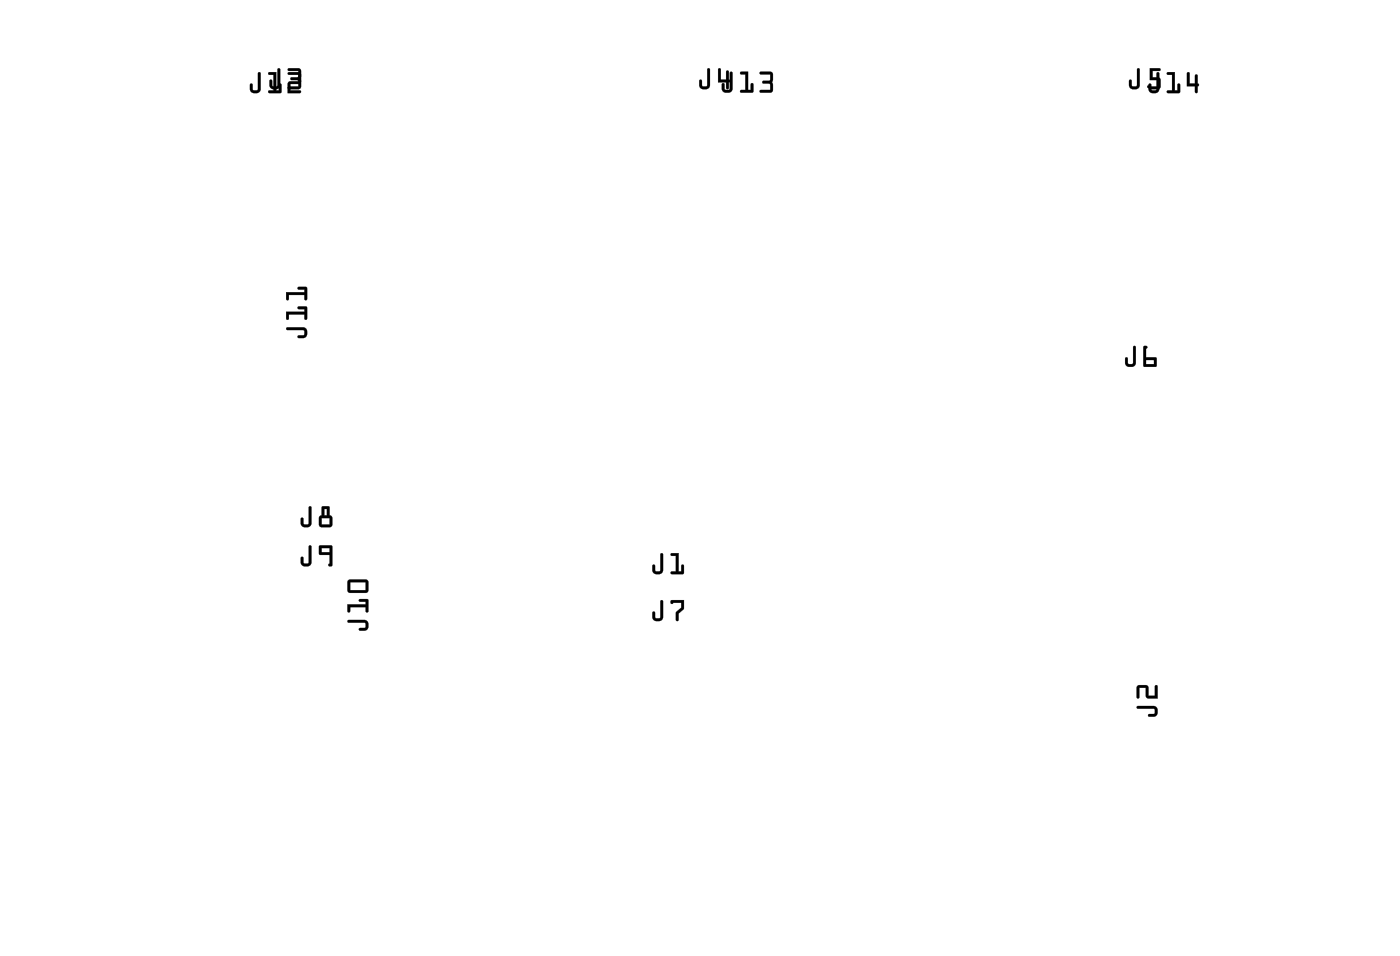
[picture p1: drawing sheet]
<svg xmlns="http://www.w3.org/2000/svg" width="91mm" height="62mm" viewBox="0 0 91 62" stroke-linecap="round" stroke-linejoin="round" font-family="sans-serif">
<g fill="#000">
<path d="M16.8 4.7l.2 .1v1a.37 .37 0 0 1-.4 .3 .37 .37 0 0 1-.4-.3v-.3a.1 .1 0 0 1 .1-.1 .1 .1 0 0 1 .1 .1l.1 .3h.2zM16.8 4.7v1.1l-.4 .1-.1-.5v.1v.3a.35 .35 0 0 0 .3 .2 .35 .35 0 0 0 .3-.2v-1zM17.5 4.7h.5v1.2h.1v-.4a.1 .1 0 0 1 .1-.1 .1 .1 0 0 1 .1 .1v.5l-.8 .1a.1 .1 0 0 1-.1-.1 .1 .1 0 0 1 .1-.1h.3v-1h-.3zM17.5 4.7v.1l.3 .1v1h-.3l-.1 .1h.8v-.6l-.1 .1v.4h-.2l.1-1.2zM18.7 4.7h.7l.2 .1-.1 .6-.6 .1v.4h.6a.1 .1 0 0 1 .1 .1 .1 .1 0 0 1-.1 .1h-.8v-.8h.7v-.4h-.6zM18.7 4.7l.1 .1 .6 .1v.4h-.6l-.1 .7h.8v-.1h-.6v-.5h.6l.1-.6-.2-.1z"/>
<path d="M16.8 4.7l.1 .1v1a.36 .36 0 0 1-.3 .3 .36 .36 0 0 1-.4-.3l.1-.3v-.1l.1 .1 .1 .3h.3zM17.5 4.7h.5v1.2h.1v-.4l.1-.1v.6h-.8l.1-.1h.3v-1h-.3zM18.7 4.7h.7l.2 .1-.1 .6-.6 .1v.4h.6v.1h-.8l.1-.7h.6v-.4h-.6z"/>
<path d="M18.1 4.5h.1v1a.37 .37 0 0 1-.3 .3 .37 .37 0 0 1-.4-.3v-.2a.1 .1 0 0 1 .1-.1 .1 .1 0 0 1 .1 .1v.3h.3zM18.1 4.5l-.1 1.1h-.3l-.1-.4h-.1v.3a.35 .35 0 0 0 .4 .3 .35 .35 0 0 0 .3-.3v-1zM18.7 4.5l.7-.1 .2 .2-.1 .5 .1 .6-.2 .1h-.6a.1 .1 0 0 1-.1-.1 .1 .1 0 0 1 .1-.1h.6v-.4h-.4a.1 .1 0 0 1-.1-.1 .1 .1 0 0 1 .1-.1h.4v-.4h-.6zM18.7 4.5l.1 .1h.6v.4h-.5v.1v.1h.5v.4h-.6l-.1 .1 .8 .1 .1-.2-.1-.5 .1-.6-.2-.1z"/>
<path d="M18.1 4.5h.1v1a.36 .36 0 0 1-.3 .3 .36 .36 0 0 1-.4-.3v-.3h.1h.1v.4h.3zM18.7 4.5l.7-.1 .2 .1-.1 .6 .1 .5-.1 .2-.8-.1 .1-.1h.6v-.4h-.5v-.1v-.1h.5v-.4h-.6z"/>
<path d="M46 4.5h.2v1a.37 .37 0 0 1-.4 .3 .37 .37 0 0 1-.4-.3v-.2a.1 .1 0 0 1 .1-.1 .1 .1 0 0 1 .1 .1l.1 .3h.2zM46 4.5v1.1h-.3l-.2-.4v.3a.35 .35 0 0 0 .3 .3 .35 .35 0 0 0 .3-.3v-1zM46.7 4.5h.2v.7h.3v-.5a.1 .1 0 0 1 .1-.1 .1 .1 0 0 1 .1 .1v.5a.09 .09 0 0 1 .1 .1 .09 .09 0 0 1-.1 0v.4a.1 .1 0 0 1-.1 .1 .1 .1 0 0 1-.1-.1v-.4l-.5 .1zM46.7 4.5v.8h.5v.4l.1 .1 .1-.5h.1l-.1-.1v-.6h-.2v.6h-.3l-.1-.7z"/>
<path d="M46 4.5h.2v1a.36 .36 0 0 1-.4 .3 .36 .36 0 0 1-.3-.3v-.3h.1l.1 .4h.3zM46.7 4.5h.2v.7h.3v-.6h.2v.6l.1 .1h-.1l-.1 .5-.1-.1v-.4h-.5z"/>
<path d="M47.5 4.7h.1v1.1a.37 .37 0 0 1-.3 .2 .37 .37 0 0 1-.4-.2v-.3a.1 .1 0 0 1 .1-.1 .1 .1 0 0 1 .1 .1v.3h.3zM47.5 4.7l-.1 1.1h-.3l-.1-.4-.1 .1v.3a.35 .35 0 0 0 .4 .2 .35 .35 0 0 0 .3-.2v-1.1zM48.1 4.7l.5-.1v1.2h.2v-.3a.1 .1 0 0 1 .1-.1 .1 .1 0 0 1 .1 .1v.5h-.8a.1 .1 0 0 1-.1-.1 .1 .1 0 0 1 .1-.1h.3v-1h-.3zM48.1 4.7l.1 .1h.3v1.1h-.3l-.1 .1h.8v-.6l-.1 .1v.4h-.2v-1.2zM49.4 4.7l.7-.1 .2 .2-.1 .5v.6l-.1 .1h-.6a.1 .1 0 0 1-.1-.1 .1 .1 0 0 1 .1-.1h.6l-.1-.3-.4-.1a.1 .1 0 0 1-.1-.1 .1 .1 0 0 1 .1-.1h.4l.1-.4h-.7zM49.4 4.7v.1h.7v.4l-.5 .1v.1h.5v.5h-.6l-.1 .1h.7l.1-.2v-.5v-.5l-.1-.1z"/>
<path d="M47.5 4.7h.1v1.1a.36 .36 0 0 1-.3 .2 .36 .36 0 0 1-.4-.2v-.3l.1-.1 .1 .1v.3h.3zM48.1 4.7h.5v1.1h.2v-.3l.1-.1v.6h-.8l.1-.2h.3v-1h-.3zM49.4 4.7h.7l.1 .1v.5l.1 .5-.2 .2h-.7l.1-.2h.6l-.1-.3-.4-.1v-.1l.4-.1 .1-.4h-.7z"/>
<path d="M73.9 4.5h.2v1a.37 .37 0 0 1-.4 .3 .37 .37 0 0 1-.3-.3v-.2a.1 .1 0 0 1 .1-.1 .1 .1 0 0 1 .1 .1v.3h.3zM74 4.5l-.1 1.1h-.3l-.1-.4h-.1v.3a.35 .35 0 0 0 .3 .3 .35 .35 0 0 0 .4-.3v-1zM74.7 4.4h.7a.1 .1 0 0 1 .1 .1 .1 .1 0 0 1-.1 .1h-.5v.4l.5 .1v.6l-.1 .1-.7-.1a.1 .1 0 0 1 0-.1 .1 .1 0 0 1 .1-.1l.6 .1v-.4h-.6zM74.8 4.4v.8h.5v.4h-.6l-.1 .1 .2 .1h.5l.1-.2v-.5l-.1-.1h-.4v-.4h.5v-.1z"/>
<path d="M73.9 4.5h.2v1a.36 .36 0 0 1-.4 .3 .36 .36 0 0 1-.3-.3v-.3h.1h.1v.4h.3zM74.8 4.4h.6l.1 .1-.1 .1h-.5v.4h.4l.1 .1v.6l-.1 .1h-.4a.15 .15 0 0 1-.2 0 .15 .15 0 0 1 0-.2h.6v-.4h-.5z"/>
<path d="M75.2 4.7l.2 .1v1a.37 .37 0 0 1-.4 .3 .37 .37 0 0 1-.3-.3v-.3a.1 .1 0 0 1 .1-.1 .1 .1 0 0 1 .1 .1v.3h.3zM75.2 4.7v1.1l-.3 .1-.1-.5-.1 .1v.3a.35 .35 0 0 0 .3 .2 .35 .35 0 0 0 .4-.2v-1zM75.9 4.7h.5v1.2h.1v-.4a.1 .1 0 0 1 .1-.1 .1 .1 0 0 1 .1 .1v.5l-.8 .1a.1 .1 0 0 1-.1-.1 .1 .1 0 0 1 .1-.1h.3v-1h-.3zM75.9 4.7v.1l.3 .1v1h-.3v.1h.8v-.6l-.1 .1v.4h-.2v-1.2zM77.2 4.7h.1v.7h.4v-.5a.1 .1 0 0 1 .1-.1 .1 .1 0 0 1 .1 .1v.5a.09 .09 0 0 1 .1 .1 .09 .09 0 0 1-.1 .1v.4a.1 .1 0 0 1-.1 .1 .1 .1 0 0 1-.1-.1v-.4h-.5zM77.2 4.7v.9h.5v.4h.1l.1-.4v-.1v-.1l-.1-.5h-.1v.5h-.4v-.7z"/>
<path d="M75.2 4.7l.2 .1v1a.36 .36 0 0 1-.4 .3 .36 .36 0 0 1-.3-.3v-.3l.1-.1v.1l.1 .3h.3zM75.9 4.7h.5v1.2h.1l.1-.4 .1-.1v.6h-.8v-.1h.3v-1h-.3zM77.2 4.7h.1v.7h.4v-.5h.2v.5v.1v.1l-.1 .4h-.1v-.4h-.5z"/>
<path d="M20.1 32.9l.2 .1v1a.37 .37 0 0 1-.4 .3 .37 .37 0 0 1-.4-.3v-.3a.1 .1 0 0 1 .1-.1 .1 .1 0 0 1 .1 .1l.1 .3h.2zM20.1 32.9v1.1h-.4l-.1-.4v.1v.3a.35 .35 0 0 0 .3 .2 .35 .35 0 0 0 .3-.2v-1zM20.9 32.9h.5v.6l.2 .1v.5l-.1 .1-.6 .1-.2-.2v-.5l.2-.1zM20.9 32.9v.6l-.2 .1 .1 .5 .1 .1h.6l.1-.1v-.5l-.2-.1v-.6zM20.9 33.6v.5h.5v-.5zM20.9 33.6h.5v.5h-.5zM21.1 33.1v.4h.2v-.4zM21.1 33h.2v.5h-.2z"/>
<path d="M20.1 35.4l.2 .1v1a.37 .37 0 0 1-.4 .3 .37 .37 0 0 1-.4-.3v-.3a.1 .1 0 0 1 .1 0 .1 .1 0 0 1 .1 0l.1 .4h.2zM20.1 35.5v1.1h-.4l-.1-.4v.3a.35 .35 0 0 0 .3 .3 .35 .35 0 0 0 .3-.3v-1zM20.8 35.4l.8 .1v1.2l-.2 .1a.09 .09 0 0 1-.1-.1 .09 .09 0 0 1 .1-.1v-.6h-.7zM20.8 35.5l-.1 .5h.7v.6l-.1 .1 .2 .1 .1-1.3zM20.9 35.6v.3h.5v-.3zM20.9 35.6h.5v.3h-.5z"/>
<path d="M20.1 32.9l.1 .1v1a.36 .36 0 0 1-.3 .3 .36 .36 0 0 1-.3-.3v-.3v-.1l.1 .1 .1 .3h.3zM20.9 32.9h.5v.6l.2 .1v.5l-.1 .1h-.6l-.2-.1v-.5l.2-.1zM20.9 33.6v.5h.5v-.5zM21.1 33.1v.4h.2v-.4z"/>
<path d="M20.1 35.4l.1 .1v1a.36 .36 0 0 1-.3 .3 .36 .36 0 0 1-.3-.3v-.3h.1l.1 .4h.3zM20.8 35.4l.8 .1-.1 1.3-.2-.1 .1-.1v-.6h-.7zM20.9 35.6v.3h.5v-.3z"/>
<path d="M18.6 21.3h1.1a.36 .36 0 0 1 .3 .3 .36 .36 0 0 1-.3 .4l-.3-.1h-.1l.1-.1h.4l-.1-.4h-1zM18.6 20.2h1.2v-.1h-.4v-.1l.5-.1 .1 .8h-.2v-.3h-1v.3l-.1 .1zM18.6 19h1.2v-.2h-.4v-.1l.5-.1 .1 .8h-.2v-.2h-1v.2l-.1 .1z"/>
<path d="M18.6 21.3h1.1a.37 .37 0 0 1 .3 .3 .37 .37 0 0 1-.3 .4h-.3a.1 .1 0 0 1-.1-.1 .1 .1 0 0 1 .1-.1l.4-.1v-.2l-1.1-.1zM18.6 21.3l.1 .1h1l.1 .4-.4 .1h.3a.35 .35 0 0 0 .3-.3 .35 .35 0 0 0-.3-.3zM18.6 20.2h1.2v-.1h-.4a.1 .1 0 0 1-.1-.1 .1 .1 0 0 1 .1-.1h.5l.1 .8a.1 .1 0 0 1-.1 .1 .1 .1 0 0 1-.1-.1v-.3h-1v.3a.1 .1 0 0 1-.1 .1 .1 .1 0 0 1-.1-.1zM18.6 20.2l.1 .6 .1-.1v-.3h1v.3h.2l-.1-.8-.5 .1v.1h.4v.2zM18.6 19h1.2v-.2h-.4a.1 .1 0 0 1-.1-.1 .1 .1 0 0 1 .1-.1l.5 .1 .1 .7a.1 .1 0 0 1-.1 .1 .1 .1 0 0 1-.1-.1v-.2h-1v.2a.1 .1 0 0 1-.1 .1 .1 .1 0 0 1-.1-.1zM18.6 19l.1 .5 .1-.1v-.3h1v.3h.2l-.1-.8-.5 .1v.1h.4v.2z"/>
<path d="M43 35.9l.1 .1v1a.37 .37 0 0 1-.3 .3 .37 .37 0 0 1-.4-.3v-.2a.1 .1 0 0 1 .1-.1 .1 .1 0 0 1 .1 .1v.3h.3zM43 36l-.1 1.1h-.3l-.1-.4h-.1v.3a.35 .35 0 0 0 .4 .3 .35 .35 0 0 0 .3-.3v-1zM43.6 35.9h.5v1.2h.2v-.3a.1 .1 0 0 1 .1-.1 .1 .1 0 0 1 .1 .1l-.1 .5h-.7a.1 .1 0 0 1-.1-.1 .1 .1 0 0 1 .1-.1h.2v-1h-.3zM43.6 36l.1 .1h.2v1h-.2l-.1 .1 .8 .1v-.6h-.1v.4h-.2v-1.2z"/>
<path d="M43 36h.1v1a.36 .36 0 0 1-.3 .3 .36 .36 0 0 1-.4-.3v-.3h.1h.1v.4h.3zM43.6 36l.5-.1v1.2h.2v-.4h.1v.6l-.8-.1v-.1h.3v-1h-.3z"/>
<path d="M73.7 22.5l.2 .1v1a.37 .37 0 0 1-.4 .2 .37 .37 0 0 1-.4-.2v-.3a.1 .1 0 0 1 .1-.1 .1 .1 0 0 1 .1 .1l.1 .3h.2zM73.7 22.5v1.1h-.4l-.1-.4v.1v.3a.35 .35 0 0 0 .3 .2 .35 .35 0 0 0 .3-.2v-1zM74.3 22.5h.2a.09 .09 0 0 1 .1 0 .09 .09 0 0 1-.1 .1v.6l.7 .1-.1 .5h-.8zM74.4 22.5l-.1 1.3h.8l.1-.5-.7-.1v-.6h.1zM74.5 23.4v.3h.5v-.3zM74.5 23.4h.5v.3h-.5z"/>
<path d="M73.7 22.5l.1 .1v1a.36 .36 0 0 1-.3 .2 .36 .36 0 0 1-.4-.2l.1-.3v-.1l.1 .1v.3h.4zM74.4 22.5h.2l-.1 .1v.6l.7 .1-.1 .5h-.8zM74.5 23.4v.3h.5v-.3z"/>
<path d="M22.6 40.3h1.1a.36 .36 0 0 1 .3 .3 .36 .36 0 0 1-.3 .4h-.3l-.1-.1 .1-.1h.3v-.4h-1zM22.6 39.3h1.2v-.2h-.4l-.1-.1 .6-.1v.8h-.1v-.3h-1v.3l-.2 .1zM22.6 37.7h1.2l.1 .1v.6l-.1 .1h-1.1l-.1-.2zM22.8 37.8v.5h1v-.5z"/>
<path d="M22.6 40.3h1.1a.37 .37 0 0 1 .3 .3 .37 .37 0 0 1-.3 .4h-.3a.1 .1 0 0 1-.1-.1 .1 .1 0 0 1 .1-.1h.3v-.3l-1-.1zM22.6 40.3l.1 .1h1l.1 .4-.5 .1h.1l.3 .1a.35 .35 0 0 0 .3-.4 .35 .35 0 0 0-.3-.3zM22.6 39.2l1.2 .1v-.2h-.4a.1 .1 0 0 1-.1-.1 .1 .1 0 0 1 .1-.1h.5l.1 .8a.1 .1 0 0 1-.1 .1 .1 .1 0 0 1-.1-.1v-.3h-1v.3a.1 .1 0 0 1-.1 .1 .1 .1 0 0 1-.1-.1zM22.6 39.3v.5l.1-.1 .1-.3h1v.3h.1v-.8l-.6 .1 .1 .1h.4v.2zM22.6 37.7l1.2-.1 .2 .2-.1 .6-.1 .1h-1.1l-.1-.2zM22.6 37.7v.6l.1 .2h1.1l.1-.1v-.6l-.1-.1zM22.8 37.8v.5h1v-.5zM22.8 37.8h1v.5h-1z"/>
<path d="M43 39l.1 .1v1a.37 .37 0 0 1-.3 .3 .37 .37 0 0 1-.4-.3v-.3a.1 .1 0 0 1 .1-.1 .1 .1 0 0 1 .1 .1v.3h.3zM43 39l-.1 1.1h-.3l-.1-.4-.1 .1v.3a.35 .35 0 0 0 .4 .2 .35 .35 0 0 0 .3-.2v-1zM43.6 39h.9v.5l-.4 .3v.4a.1 .1 0 0 1-.1 .1 .1 .1 0 0 1-.1-.1v-.4l.4-.3v-.3h-.5h-.2zM43.6 39l.1 .2 .6-.1v.4l-.4 .3 .1 .5h.1v-.5l.3-.3 .1-.5z"/>
<path d="M43 39l.1 .1v1a.36 .36 0 0 1-.3 .2 .36 .36 0 0 1-.4-.2v-.3l.1-.1 .1 .1v.3h.3zM43.6 39h.9v.5l-.4 .3v.5h-.2v-.5l.4-.3v-.3h-.7z"/>
<path d="M73.9 45.9h1.1a.36 .36 0 0 1 .3 .3 .36 .36 0 0 1-.3 .3h-.3h-.1l.1-.1 .4-.1-.1-.3h-1zM73.9 44.5h.7l.1 .2v.5h.4v-.6l.1-.1 .1 .9-.8-.1v-.6h-.4v.6l-.2 .1z"/>
<path d="M73.9 45.9l1.1-.1a.37 .37 0 0 1 .3 .4 .37 .37 0 0 1-.3 .4h-.3a.1 .1 0 0 1-.1-.1 .1 .1 0 0 1 .1-.1l.3-.1v-.2l-1-.1zM73.9 45.9l.1 .1h1l.1 .4-.5 .1h.1h.3a.35 .35 0 0 0 .3-.3 .35 .35 0 0 0-.3-.3zM73.9 44.5h.7l.1 .7h.4v-.6a.1 .1 0 0 1 .1-.1 .1 .1 0 0 1 .1 .1v.8l-.8-.1v-.6h-.4v.6a.1 .1 0 0 1-.1 .1 .1 .1 0 0 1-.1-.1zM74 44.6v.8l.1-.1v-.6h.4v.6l.8 .1-.1-.9-.1 .1v.6h-.4v-.5l-.1-.2z"/>
</g>
<circle cx="26.4" cy="24.7" r=".8" fill="#fff"/>
<circle cx="26.4" cy="24.7" r=".8" fill="none" stroke="#fff" stroke-width=".76" stroke-linecap="butt"/>
<circle cx="28.9" cy="24.7" r=".8" fill="#fff"/>
<circle cx="28.9" cy="24.7" r=".8" fill="none" stroke="#fff" stroke-width=".76" stroke-linecap="butt"/>
<circle cx="31.5" cy="24.7" r=".8" fill="#fff"/>
<circle cx="31.5" cy="24.7" r=".8" fill="none" stroke="#fff" stroke-width=".76" stroke-linecap="butt"/>
<circle cx="34" cy="24.7" r=".8" fill="#fff"/>
<circle cx="34" cy="24.7" r=".8" fill="none" stroke="#fff" stroke-width=".76" stroke-linecap="butt"/>
<circle cx="36.5" cy="24.7" r=".8" fill="#fff"/>
<circle cx="36.5" cy="24.7" r=".8" fill="none" stroke="#fff" stroke-width=".76" stroke-linecap="butt"/>
<circle cx="39.1" cy="24.7" r=".8" fill="#fff"/>
<circle cx="39.1" cy="24.7" r=".8" fill="none" stroke="#fff" stroke-width=".76" stroke-linecap="butt"/>
<circle cx="41.6" cy="24.7" r=".8" fill="#fff"/>
<circle cx="41.6" cy="24.7" r=".8" fill="none" stroke="#fff" stroke-width=".76" stroke-linecap="butt"/>
<circle cx="44.2" cy="24.7" r=".8" fill="#fff"/>
<circle cx="44.2" cy="24.7" r=".8" fill="none" stroke="#fff" stroke-width=".76" stroke-linecap="butt"/>
<circle cx="46.7" cy="24.7" r=".8" fill="#fff"/>
<circle cx="46.7" cy="24.7" r=".8" fill="none" stroke="#fff" stroke-width=".76" stroke-linecap="butt"/>
<circle cx="49.2" cy="24.7" r=".8" fill="#fff"/>
<circle cx="49.2" cy="24.7" r=".8" fill="none" stroke="#fff" stroke-width=".76" stroke-linecap="butt"/>
<circle cx="51.8" cy="24.7" r=".8" fill="#fff"/>
<circle cx="51.8" cy="24.7" r=".8" fill="none" stroke="#fff" stroke-width=".76" stroke-linecap="butt"/>
<circle cx="54.3" cy="24.7" r=".8" fill="#fff"/>
<circle cx="54.3" cy="24.7" r=".8" fill="none" stroke="#fff" stroke-width=".76" stroke-linecap="butt"/>
<circle cx="56.9" cy="24.7" r=".8" fill="#fff"/>
<circle cx="56.9" cy="24.7" r=".8" fill="none" stroke="#fff" stroke-width=".76" stroke-linecap="butt"/>
<circle cx="59.4" cy="24.7" r=".8" fill="#fff"/>
<circle cx="59.4" cy="24.7" r=".8" fill="none" stroke="#fff" stroke-width=".76" stroke-linecap="butt"/>
<circle cx="61.9" cy="24.7" r=".8" fill="#fff"/>
<circle cx="61.9" cy="24.7" r=".8" fill="none" stroke="#fff" stroke-width=".76" stroke-linecap="butt"/>
<circle cx="26.4" cy="43" r=".8" fill="#fff"/>
<circle cx="26.4" cy="43" r=".8" fill="none" stroke="#fff" stroke-width=".76" stroke-linecap="butt"/>
<circle cx="28.9" cy="43" r=".8" fill="#fff"/>
<circle cx="28.9" cy="43" r=".8" fill="none" stroke="#fff" stroke-width=".76" stroke-linecap="butt"/>
<circle cx="31.5" cy="43" r=".8" fill="#fff"/>
<circle cx="31.5" cy="43" r=".8" fill="none" stroke="#fff" stroke-width=".76" stroke-linecap="butt"/>
<circle cx="34" cy="43" r=".8" fill="#fff"/>
<circle cx="34" cy="43" r=".8" fill="none" stroke="#fff" stroke-width=".76" stroke-linecap="butt"/>
<circle cx="36.5" cy="43" r=".8" fill="#fff"/>
<circle cx="36.5" cy="43" r=".8" fill="none" stroke="#fff" stroke-width=".76" stroke-linecap="butt"/>
<circle cx="39.1" cy="43" r=".8" fill="#fff"/>
<circle cx="39.1" cy="43" r=".8" fill="none" stroke="#fff" stroke-width=".76" stroke-linecap="butt"/>
<circle cx="41.6" cy="43" r=".8" fill="#fff"/>
<circle cx="41.6" cy="43" r=".8" fill="none" stroke="#fff" stroke-width=".76" stroke-linecap="butt"/>
<circle cx="44.2" cy="43" r=".8" fill="#fff"/>
<circle cx="44.2" cy="43" r=".8" fill="none" stroke="#fff" stroke-width=".76" stroke-linecap="butt"/>
<circle cx="46.7" cy="43" r=".8" fill="#fff"/>
<circle cx="46.7" cy="43" r=".8" fill="none" stroke="#fff" stroke-width=".76" stroke-linecap="butt"/>
<circle cx="49.2" cy="43" r=".8" fill="#fff"/>
<circle cx="49.2" cy="43" r=".8" fill="none" stroke="#fff" stroke-width=".76" stroke-linecap="butt"/>
<circle cx="51.8" cy="43" r=".8" fill="#fff"/>
<circle cx="51.8" cy="43" r=".8" fill="none" stroke="#fff" stroke-width=".76" stroke-linecap="butt"/>
<circle cx="54.3" cy="43" r=".8" fill="#fff"/>
<circle cx="54.3" cy="43" r=".8" fill="none" stroke="#fff" stroke-width=".76" stroke-linecap="butt"/>
<circle cx="56.9" cy="43" r=".8" fill="#fff"/>
<circle cx="56.9" cy="43" r=".8" fill="none" stroke="#fff" stroke-width=".76" stroke-linecap="butt"/>
<circle cx="59.4" cy="43" r=".8" fill="#fff"/>
<circle cx="59.4" cy="43" r=".8" fill="none" stroke="#fff" stroke-width=".76" stroke-linecap="butt"/>
<circle cx="61.9" cy="43" r=".8" fill="#fff"/>
<circle cx="61.9" cy="43" r=".8" fill="none" stroke="#fff" stroke-width=".76" stroke-linecap="butt"/>
<circle cx="6.1" cy="50.6" r=".8" fill="#fff"/>
<circle cx="6.1" cy="50.6" r=".8" fill="none" stroke="#fff" stroke-width=".76" stroke-linecap="butt"/>
<circle cx="8.6" cy="50.6" r=".8" fill="#fff"/>
<circle cx="8.6" cy="50.6" r=".8" fill="none" stroke="#fff" stroke-width=".76" stroke-linecap="butt"/>
<circle cx="11.1" cy="50.6" r=".8" fill="#fff"/>
<circle cx="11.1" cy="50.6" r=".8" fill="none" stroke="#fff" stroke-width=".76" stroke-linecap="butt"/>
<circle cx="13.7" cy="50.6" r=".8" fill="#fff"/>
<circle cx="13.7" cy="50.6" r=".8" fill="none" stroke="#fff" stroke-width=".76" stroke-linecap="butt"/>
<circle cx="16.2" cy="50.6" r=".8" fill="#fff"/>
<circle cx="16.2" cy="50.6" r=".8" fill="none" stroke="#fff" stroke-width=".76" stroke-linecap="butt"/>
<circle cx="18.8" cy="50.6" r=".8" fill="#fff"/>
<circle cx="18.8" cy="50.6" r=".8" fill="none" stroke="#fff" stroke-width=".76" stroke-linecap="butt"/>
<circle cx="21.3" cy="50.6" r=".8" fill="#fff"/>
<circle cx="21.3" cy="50.6" r=".8" fill="none" stroke="#fff" stroke-width=".76" stroke-linecap="butt"/>
<circle cx="23.8" cy="50.6" r=".8" fill="#fff"/>
<circle cx="23.8" cy="50.6" r=".8" fill="none" stroke="#fff" stroke-width=".76" stroke-linecap="butt"/>
<circle cx="26.4" cy="50.6" r=".8" fill="#fff"/>
<circle cx="26.4" cy="50.6" r=".8" fill="none" stroke="#fff" stroke-width=".76" stroke-linecap="butt"/>
<circle cx="28.9" cy="50.6" r=".8" fill="#fff"/>
<circle cx="28.9" cy="50.6" r=".8" fill="none" stroke="#fff" stroke-width=".76" stroke-linecap="butt"/>
<circle cx="6.1" cy="48.1" r=".8" fill="#fff"/>
<circle cx="6.1" cy="48.1" r=".8" fill="none" stroke="#fff" stroke-width=".76" stroke-linecap="butt"/>
<circle cx="8.6" cy="48.1" r=".8" fill="#fff"/>
<circle cx="8.6" cy="48.1" r=".8" fill="none" stroke="#fff" stroke-width=".76" stroke-linecap="butt"/>
<circle cx="11.1" cy="48.1" r=".8" fill="#fff"/>
<circle cx="11.1" cy="48.1" r=".8" fill="none" stroke="#fff" stroke-width=".76" stroke-linecap="butt"/>
<circle cx="13.7" cy="48.1" r=".8" fill="#fff"/>
<circle cx="13.7" cy="48.1" r=".8" fill="none" stroke="#fff" stroke-width=".76" stroke-linecap="butt"/>
<circle cx="16.2" cy="48.1" r=".8" fill="#fff"/>
<circle cx="16.2" cy="48.1" r=".8" fill="none" stroke="#fff" stroke-width=".76" stroke-linecap="butt"/>
<circle cx="18.8" cy="48.1" r=".8" fill="#fff"/>
<circle cx="18.8" cy="48.1" r=".8" fill="none" stroke="#fff" stroke-width=".76" stroke-linecap="butt"/>
<circle cx="21.3" cy="48.1" r=".8" fill="#fff"/>
<circle cx="21.3" cy="48.1" r=".8" fill="none" stroke="#fff" stroke-width=".76" stroke-linecap="butt"/>
<circle cx="23.8" cy="48.1" r=".8" fill="#fff"/>
<circle cx="23.8" cy="48.1" r=".8" fill="none" stroke="#fff" stroke-width=".76" stroke-linecap="butt"/>
<circle cx="26.4" cy="48.1" r=".8" fill="#fff"/>
<circle cx="26.4" cy="48.1" r=".8" fill="none" stroke="#fff" stroke-width=".76" stroke-linecap="butt"/>
<circle cx="28.9" cy="48.1" r=".8" fill="#fff"/>
<circle cx="28.9" cy="48.1" r=".8" fill="none" stroke="#fff" stroke-width=".76" stroke-linecap="butt"/>
<circle cx="46.7" cy="49.1" r=".8" fill="#fff"/>
<circle cx="46.7" cy="49.1" r=".8" fill="none" stroke="#fff" stroke-width=".76" stroke-linecap="butt"/>
<circle cx="44.2" cy="49.1" r=".8" fill="#fff"/>
<circle cx="44.2" cy="49.1" r=".8" fill="none" stroke="#fff" stroke-width=".76" stroke-linecap="butt"/>
<circle cx="41.6" cy="49.1" r=".8" fill="#fff"/>
<circle cx="41.6" cy="49.1" r=".8" fill="none" stroke="#fff" stroke-width=".76" stroke-linecap="butt"/>
<circle cx="39.1" cy="49.1" r=".8" fill="#fff"/>
<circle cx="39.1" cy="49.1" r=".8" fill="none" stroke="#fff" stroke-width=".76" stroke-linecap="butt"/>
<circle cx="36.5" cy="49.1" r=".8" fill="#fff"/>
<circle cx="36.5" cy="49.1" r=".8" fill="none" stroke="#fff" stroke-width=".76" stroke-linecap="butt"/>
<circle cx="34" cy="49.1" r=".8" fill="#fff"/>
<circle cx="34" cy="49.1" r=".8" fill="none" stroke="#fff" stroke-width=".76" stroke-linecap="butt"/>
<circle cx="46.7" cy="46.1" r=".8" fill="#fff"/>
<circle cx="46.7" cy="46.1" r=".8" fill="none" stroke="#fff" stroke-width=".76" stroke-linecap="butt"/>
<circle cx="44.2" cy="46.1" r=".8" fill="#fff"/>
<circle cx="44.2" cy="46.1" r=".8" fill="none" stroke="#fff" stroke-width=".76" stroke-linecap="butt"/>
<circle cx="41.6" cy="46.1" r=".8" fill="#fff"/>
<circle cx="41.6" cy="46.1" r=".8" fill="none" stroke="#fff" stroke-width=".76" stroke-linecap="butt"/>
<circle cx="39.1" cy="46.1" r=".8" fill="#fff"/>
<circle cx="39.1" cy="46.1" r=".8" fill="none" stroke="#fff" stroke-width=".76" stroke-linecap="butt"/>
<circle cx="36.5" cy="46.1" r=".8" fill="#fff"/>
<circle cx="36.5" cy="46.1" r=".8" fill="none" stroke="#fff" stroke-width=".76" stroke-linecap="butt"/>
<circle cx="34" cy="46.1" r=".8" fill="#fff"/>
<circle cx="34" cy="46.1" r=".8" fill="none" stroke="#fff" stroke-width=".76" stroke-linecap="butt"/>
<circle cx="72.6" cy="8.5" r=".8" fill="#fff"/>
<circle cx="72.6" cy="8.5" r=".8" fill="none" stroke="#fff" stroke-width=".76" stroke-linecap="butt"/>
<circle cx="44.7" cy="8.5" r=".8" fill="#fff"/>
<circle cx="44.7" cy="8.5" r=".8" fill="none" stroke="#fff" stroke-width=".76" stroke-linecap="butt"/>
<circle cx="77.7" cy="48.6" r=".8" fill="#fff"/>
<circle cx="77.7" cy="48.6" r=".8" fill="none" stroke="#fff" stroke-width=".76" stroke-linecap="butt"/>
<circle cx="80.2" cy="48.6" r=".8" fill="#fff"/>
<circle cx="80.2" cy="48.6" r=".8" fill="none" stroke="#fff" stroke-width=".76" stroke-linecap="butt"/>
<circle cx="37" cy="14.6" r=".8" fill="#fff"/>
<circle cx="37" cy="14.6" r=".8" fill="none" stroke="#fff" stroke-width=".76" stroke-linecap="butt"/>
<circle cx="39.6" cy="14.6" r=".8" fill="#fff"/>
<circle cx="39.6" cy="14.6" r=".8" fill="none" stroke="#fff" stroke-width=".76" stroke-linecap="butt"/>
<circle cx="42.1" cy="14.6" r=".8" fill="#fff"/>
<circle cx="42.1" cy="14.6" r=".8" fill="none" stroke="#fff" stroke-width=".76" stroke-linecap="butt"/>
<circle cx="44.7" cy="14.6" r=".8" fill="#fff"/>
<circle cx="44.7" cy="14.6" r=".8" fill="none" stroke="#fff" stroke-width=".76" stroke-linecap="butt"/>
<circle cx="47.2" cy="14.6" r=".8" fill="#fff"/>
<circle cx="47.2" cy="14.6" r=".8" fill="none" stroke="#fff" stroke-width=".76" stroke-linecap="butt"/>
<circle cx="49.7" cy="14.6" r=".8" fill="#fff"/>
<circle cx="49.7" cy="14.6" r=".8" fill="none" stroke="#fff" stroke-width=".76" stroke-linecap="butt"/>
<circle cx="65" cy="14.6" r=".8" fill="#fff"/>
<circle cx="65" cy="14.6" r=".8" fill="none" stroke="#fff" stroke-width=".76" stroke-linecap="butt"/>
<circle cx="67.5" cy="14.6" r=".8" fill="#fff"/>
<circle cx="67.5" cy="14.6" r=".8" fill="none" stroke="#fff" stroke-width=".76" stroke-linecap="butt"/>
<circle cx="70.1" cy="14.6" r=".8" fill="#fff"/>
<circle cx="70.1" cy="14.6" r=".8" fill="none" stroke="#fff" stroke-width=".76" stroke-linecap="butt"/>
<circle cx="72.6" cy="14.6" r=".8" fill="#fff"/>
<circle cx="72.6" cy="14.6" r=".8" fill="none" stroke="#fff" stroke-width=".76" stroke-linecap="butt"/>
<circle cx="75.1" cy="14.6" r=".8" fill="#fff"/>
<circle cx="75.1" cy="14.6" r=".8" fill="none" stroke="#fff" stroke-width=".76" stroke-linecap="butt"/>
<circle cx="77.7" cy="14.6" r=".8" fill="#fff"/>
<circle cx="77.7" cy="14.6" r=".8" fill="none" stroke="#fff" stroke-width=".76" stroke-linecap="butt"/>
<circle cx="9.1" cy="14.6" r=".8" fill="#fff"/>
<circle cx="9.1" cy="14.6" r=".8" fill="none" stroke="#fff" stroke-width=".76" stroke-linecap="butt"/>
<circle cx="11.6" cy="14.6" r=".8" fill="#fff"/>
<circle cx="11.6" cy="14.6" r=".8" fill="none" stroke="#fff" stroke-width=".76" stroke-linecap="butt"/>
<circle cx="14.2" cy="14.6" r=".8" fill="#fff"/>
<circle cx="14.2" cy="14.6" r=".8" fill="none" stroke="#fff" stroke-width=".76" stroke-linecap="butt"/>
<circle cx="16.7" cy="14.6" r=".8" fill="#fff"/>
<circle cx="16.7" cy="14.6" r=".8" fill="none" stroke="#fff" stroke-width=".76" stroke-linecap="butt"/>
<circle cx="19.3" cy="14.6" r=".8" fill="#fff"/>
<circle cx="19.3" cy="14.6" r=".8" fill="none" stroke="#fff" stroke-width=".76" stroke-linecap="butt"/>
<circle cx="21.8" cy="14.6" r=".8" fill="#fff"/>
<circle cx="21.8" cy="14.6" r=".8" fill="none" stroke="#fff" stroke-width=".76" stroke-linecap="butt"/>
<circle cx="71.1" cy="26.3" r=".8" fill="#fff"/>
<circle cx="71.1" cy="26.3" r=".8" fill="none" stroke="#fff" stroke-width=".76" stroke-linecap="butt"/>
<circle cx="71.1" cy="28.8" r=".8" fill="#fff"/>
<circle cx="71.1" cy="28.8" r=".8" fill="none" stroke="#fff" stroke-width=".76" stroke-linecap="butt"/>
<circle cx="14.2" cy="8.5" r="1" fill="#fff"/>
<circle cx="14.2" cy="8.5" r="1" fill="none" stroke="#fff" stroke-width=".76" stroke-linecap="butt"/>
</svg>
